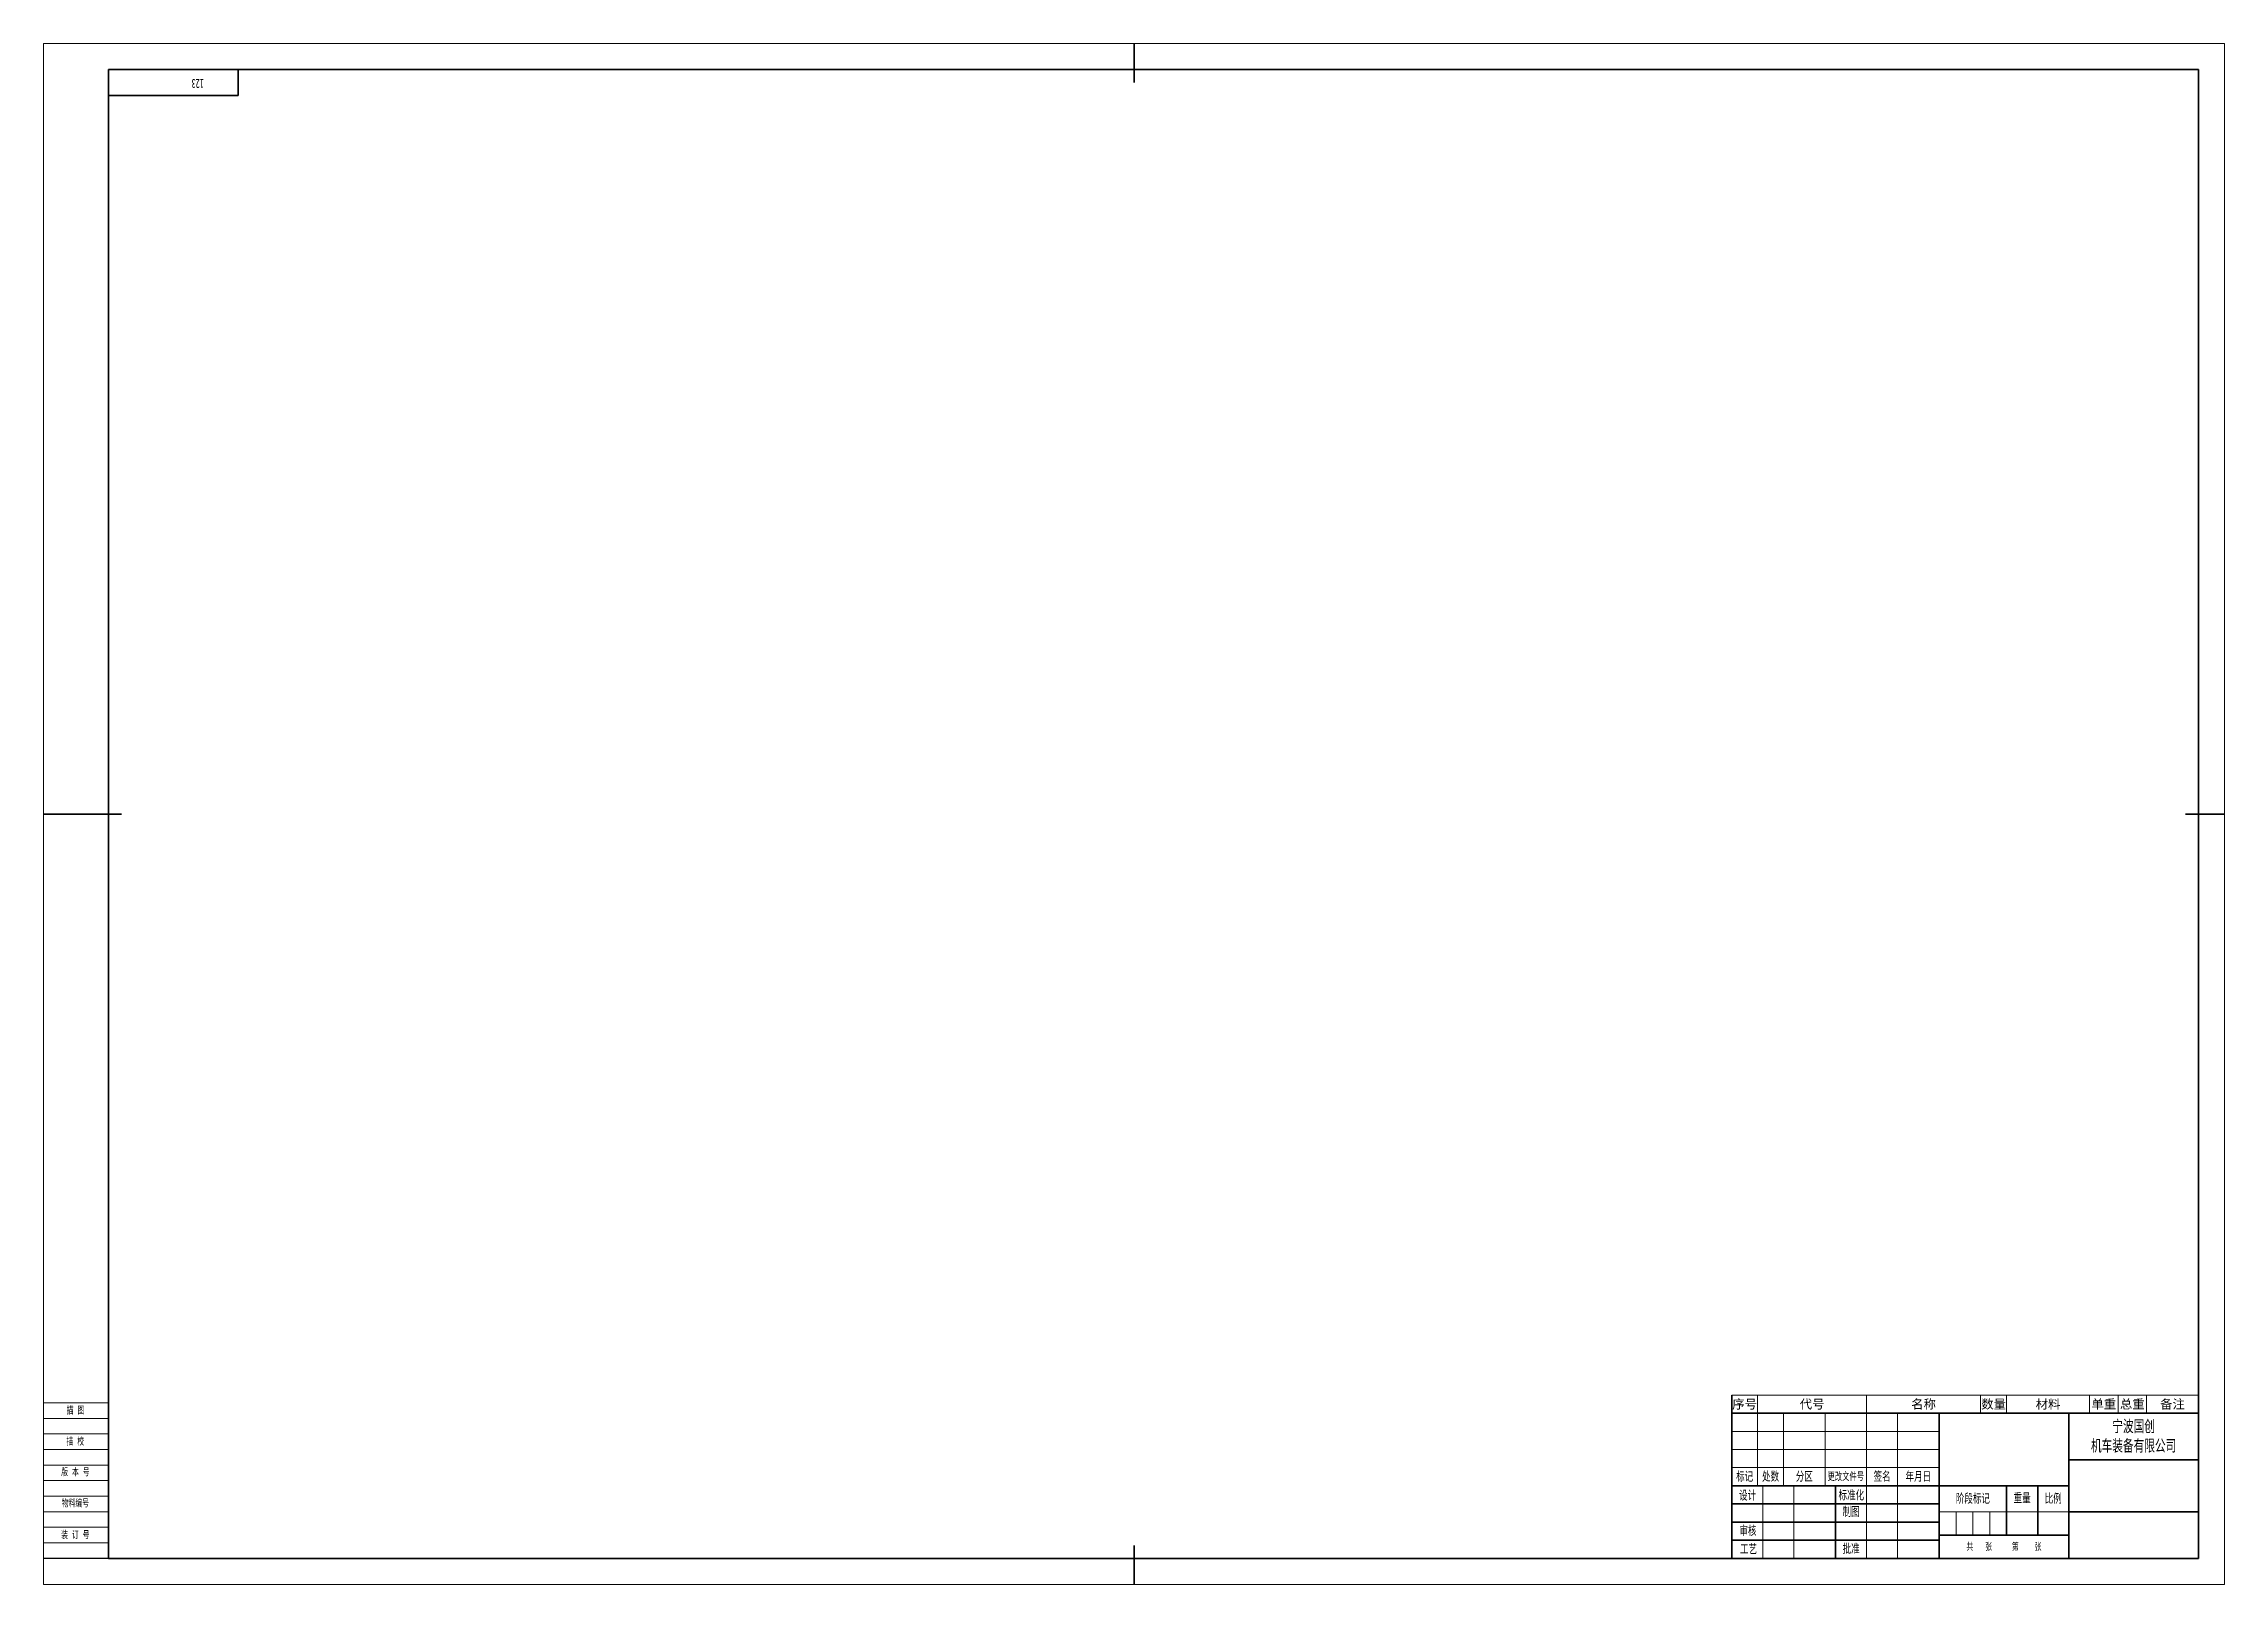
# Model space of a CAD drawing. Extents: x -831 to 10, y -66 to 528.
import ezdxf
from ezdxf.enums import TextEntityAlignment as Align

# ---------------------------------------------------------------- set-up
doc = ezdxf.new("R2010")
doc.units = 0
doc.header["$MEASUREMENT"] = 0
doc.layers.get('0').update_dxf_attribs({"linetype": 'CONTINUOUS'})
for name, color, linetype, lineweight in [('02标注线', 3, 'CONTINUOUS', 18), ('03细实线', 4, 'CONTINUOUS', 15), ('尺寸线层', 3, 'CONTINUOUS', 18), ('粗实线层', 7, 'CONTINUOUS', 35), ('细实线', 4, 'CONTINUOUS', 13), ('细实线层', 7, 'CONTINUOUS', 18)]:
    doc.layers.add(name, color=color, linetype=linetype, lineweight=lineweight)
doc.layers.add('1', color=7, linetype='CONTINUOUS')
doc.styles.add('仿宋', font='simfang.ttf', dxfattribs={"width": 0.67, "height": 2.8})
doc.styles.add('宋体', font='')
doc.styles.add('标准', font='txt.shx', dxfattribs={"bigfont": 'gbcbig.shx'})
doc.styles.get('宋体').set_extended_font_data('宋体')

# ---------------------------------------------------------------- blocks, each defined once
blk = doc.blocks.new('*X6')
at = {"layer": '粗实线层'}
for p, q in [((50, 0), (50, -10)), ((50, -10), (0, -10))]:
    blk.add_line(p, q, dxfattribs=at)
at = {"layer": '尺寸线层', "style": '标准'}
blk.add_attdef('图纸编号', text='', height=5.19, rotation=180, dxfattribs=at).set_placement((25, -5), align=Align.MIDDLE_CENTER)
blk = doc.blocks.new('$CAXA_FRAME_13B17AC1$_6')
at = {"layer": '粗实线层'}
for p, q in [((0, 297), (0, 282)), ((410.5, 287), (-395.5, 287)), ((-395.5, 287), (-395.5, -287)), ((410.5, -287), (410.5, 287)), ((-420.5, 0), (-390.5, 0)), ((420.5, 0), (405.5, 0)), ((0, -297), (0, -282)), ((-395.5, -287), (410.5, -287))]:
    blk.add_line(p, q, dxfattribs=at)
at = {"layer": '细实线层'}
for p, q in [((420.5, 297), (-420.5, 297)), ((-420.5, 297), (-420.5, -297)), ((420.5, -297), (420.5, 297)), ((-420.5, -297), (420.5, -297))]:
    blk.add_line(p, q, dxfattribs=at)
blk = doc.blocks.new('SPCADTITLE')
at = {"layer": '粗实线层'}
for p, q in [((-180, 56), (-180, 0)), ((-180, 56), (0, 56)), ((-100, 56), (-100, 0)), ((-50, 56), (-50, 0)), ((0, 0), (0, 56)), ((0, 38), (-50, 38)), ((-50, 28), (-180, 28)), ((-140, 28), (-140, 0)), ((-74, 28), (-74, 9)), ((-62, 28), (-62, 9)), ((-100, 21), (-180, 21)), ((0, 18), (-50, 18)), ((-100, 14), (-180, 14)), ((-50, 9), (-100, 9)), ((-100, 7), (-180, 7)), ((0, 0), (-180, 0))]:
    blk.add_line(p, q, dxfattribs=at)
at = {"layer": '细实线层'}
for p, q in [((-170, 56), (-170, 28)), ((-160, 56), (-160, 28)), ((-144, 56), (-144, 28)), ((-128, 56), (-128, 0)), ((-116, 56), (-116, 0)), ((-100, 49), (-180, 49)), ((-100, 42), (-180, 42)), ((-100, 35), (-180, 35)), ((-831, 30), (-806, 30)), ((-168, 28), (-168, 0)), ((-156, 28), (-156, 0)), ((-831, 24), (-806, 24)), ((-831, 18), (-806, 18)), ((-50, 18), (-100, 18)), ((-93.5, 18), (-93.5, 9)), ((-87, 18), (-87, 9)), ((-80.5, 18), (-80.5, 9)), ((-831, 12), (-806, 12))]:
    blk.add_line(p, q, dxfattribs=at)
at = {"layer": '02标注线', "char_height": 3.5, "attachment_point": 5, "line_spacing_factor": 0.963108, "style": '仿宋'}
for s, insert, width in [('阶段标记', (-87, 23), 26), ('重量', (-68, 23.25), 12), ('比例', (-56, 23), 12)]:
    blk.add_mtext(s, dxfattribs=dict(at, insert=insert, width=width))
at = {"layer": '03细实线', "style": '仿宋'}
for tag, height, width, p in [('USR_DJ', 3.5, 0.699444, (-68, 13.5)), ('比例', 3.5, 0.699444, (-56, 13.5)), ('共几张', 2, 0.67, (-84.11, 4.69)), ('第几张', 2, 0.67, (-66.9, 4.71))]:
    blk.add_attdef(tag, text='', height=height, dxfattribs=dict(at, width=width)).set_placement(p, align=Align.MIDDLE_CENTER)
at = {"layer": '1'}
for tag, height, style, width, p, p2 in [('SHEJI', 6.36, '宋体', 0.506972, (-167.75, 21.36), (-156.22, 21.36)), ('RIQI1', 2.8, '仿宋', 0.932592, (-153.13, 22.72), (-143.58, 22.72)), ('BIAOZHUNHUA', 6.36, '宋体', 0.230442, (-127.75, 21.36), (-116.22, 21.36)), ('RIQI4', 2.8, '仿宋', 0.932592, (-113.13, 22.72), (-103.58, 22.72)), ('ZHITU', 6.36, '宋体', 0.506972, (-127.75, 14.36), (-116.22, 14.36)), ('RIQI5', 2.8, '仿宋', 0.932592, (-113.13, 15.72), (-103.58, 15.72)), ('SHENHE', 6.36, '宋体', 0.422477, (-167.75, 7.36), (-156.22, 7.36)), ('RIQI2', 2.8, '仿宋', 0.932592, (-153.13, 8.72), (-143.58, 8.72)), ('GONGYI', 6.36, '宋体', 0.422477, (-167.75, 0.36), (-156.22, 0.36)), ('RIQI3', 2.8, '仿宋', 0.932592, (-153.13, 1.72), (-143.58, 1.72)), ('PIZHUN', 6.36, '宋体', 0.422477, (-127.75, 0.36), (-116.22, 0.36)), ('RIQI6', 2.8, '仿宋', 0.932592, (-113.13, 1.72), (-103.58, 1.72))]:
    blk.add_attdef(tag, text='', height=height, dxfattribs=dict(at, style=style, width=width)).set_placement(p, p2, align=Align.FIT)
at = {"layer": '1', "style": '标准', "width": 0.667, "flags": 1}
blk.add_attdef('ITEMKINDID', text='', height=2.5, dxfattribs=at).set_placement((-108.09, 10.09), align=Align.MIDDLE_CENTER)
at = {"layer": '尺寸线层', "attachment_point": 5, "line_spacing_factor": 0.963108, "style": '仿宋'}
for s, insert, char_height, width in [('标记', (-175, 31.5), 3.5, 16), ('处数', (-165, 31.5), 3.5, 16), ('分区', (-152, 31.5), 3.5, 16), ('签名', (-122, 31.5), 3.5, 16), ('年月日', (-108, 31.5), 3.5, 16), ('设计', (-173.87, 24.21), 3.5, 16), ('更改文件号', (-136, 31.5), 3, 16), ('标准化', (-133.87, 24.28), 3.5, 16), ('物料编号', (-818.74, 21.24), 2.8, 39.9562), ('制图', (-133.95, 17.92), 3.5, 16), ('审核', (-173.72, 10.6), 3.5, 16), ('工艺', (-173.5, 3.57), 3.5, 16), ('批准', (-133.95, 3.65), 3.5, 16), ('共   张     第    张', (-75.02, 4.44), 2.8, 46.2253)]:
    blk.add_mtext(s, dxfattribs=dict(at, insert=insert, char_height=char_height, width=width))
at = {"layer": '细实线', "insert": (-25, 47), "char_height": 4.5, "width": 50, "attachment_point": 5, "style": '仿宋'}
blk.add_mtext('{\\C3;宁波国创\\P机车装备有限公司}', dxfattribs=at)
at = {"layer": '细实线', "style": '仿宋', "width": 0.67}
for tag, p in [('MATERIAL', (-75, 42)), ('ITEMNAME', (-25, 28)), ('DRAWID', (-25, 9))]:
    blk.add_attdef(tag, text='', height=4.2, dxfattribs=at).set_placement(p, align=Align.MIDDLE_CENTER)
at = {"layer": '细实线', "ltscale": 0.5, "style": '宋体', "width": 0.455714}
blk.add_attdef('REVLABEL', text='', height=2.5, dxfattribs=at).set_placement((-821.57, 25.83), (-815.05, 25.83), align=Align.FIT)
at = {"layer": '细实线', "ltscale": 0.5, "style": '仿宋', "width": 0.67}
blk.add_attdef('ITEMCODE', text='', height=2.8, dxfattribs=at).set_placement((-818.7, 14.98), align=Align.MIDDLE_CENTER)
blk = doc.blocks.new('SPCADBOM')
for q in [(-180, 0), (0, 7)]:
    blk.add_line((0, 0), q)
at = {"layer": '03细实线', "color": 0}
blk.add_line((0, 7), (-180, 7), dxfattribs=at)
at = {"layer": '03细实线'}
for p, q in [((-170, 7), (-170, 0)), ((-128, 7), (-128, 0)), ((-84, 7), (-84, 0)), ((-74, 7), (-74, 0)), ((-42, 7), (-42, 0)), ((-31, 7), (-31, 0)), ((-20, 7), (-20, 0))]:
    blk.add_line(p, q, dxfattribs=at)
at = {"layer": '粗实线层'}
blk.add_line((-180, 0), (-180, 7), dxfattribs=at)
at = {"layer": '细实线', "style": '仿宋'}
for tag, p in [('PI_INCEALSEQ', (-175, 3.5)), ('DRAWID', (-149, 3.5)), ('ITEMNAME', (-106, 3.5)), ('QTY', (-79, 3.5)), ('MATERIAL', (-58, 3.5)), ('USR_DJ', (-36.5, 3.5)), ('USR_ZJ', (-25.5, 3.5)), ('NOTE', (-10, 3.5))]:
    blk.add_attdef(tag, text='', height=3.5, dxfattribs=at).set_placement(p, align=Align.MIDDLE_CENTER)
at = {"layer": '细实线', "style": '仿宋', "flags": 1}
blk.add_attdef('ITEMCODE', text='', height=3.5, dxfattribs=at).set_placement((7.67, 3.51), align=Align.MIDDLE_CENTER)

msp = doc.modelspace()

# ---------------------------------------------------------------- linework, layer by layer
msp.add_line((-806, -56), (-831, -56))
at = {"layer": '细实线层'}
for p, q in [((-831, 4), (-806, 4)), ((-831, -2), (-806, -2)), ((-831, -8), (-806, -8)), ((-831, -14), (-806, -14)), ((-831, -20), (-806, -20)), ((-831, -50), (-806, -50))]:
    msp.add_line(p, q, dxfattribs=at)

# ---------------------------------------------------------------- block references
msp.add_blockref('SPCADTITLE', (0, -56))
msp.add_blockref('SPCADBOM', (0, 0)).add_auto_attribs({'DRAWID': '代号', 'NOTE': '备注', 'USR_ZJ': '总重', 'USR_DJ': '单重', 'MATERIAL': '材料', 'QTY': '数量', 'ITEMNAME': '名称', 'PI_INCEALSEQ': '序号'})
at = {"layer": '粗实线层'}
for name, p in [('$CAXA_FRAME_13B17AC1$_6', (-410.5, 231)), ('*X6', (-806, 518))]:
    msp.add_blockref(name, p, dxfattribs=at)

# ---------------------------------------------------------------- texts
at = {"insert": (-769.17, 510.81), "char_height": 3.5, "attachment_point": 1, "rotation": 180, "style": '仿宋'}
msp.add_mtext_dynamic_manual_height_columns('123', width=34.3712, gutter_width=14, heights=[0], dxfattribs=at)
at = {"layer": '尺寸线层', "style": '仿宋', "width": 0.67}
for s, p in [('描 图', (-822.1, -0.23)), ('描 校', (-822.17, -12.21)), ('装 订 号', (-824.23, -48.23))]:
    msp.add_text(s, height=2.8, dxfattribs=at).set_placement(p)
at = {"layer": '尺寸线层', "insert": (-818.74, -22.76), "char_height": 2.8, "width": 39.9562, "attachment_point": 5, "line_spacing_factor": 0.963108, "style": '仿宋'}
msp.add_mtext('版 本 号', dxfattribs=at)

doc.saveas('drawing.dxf')
